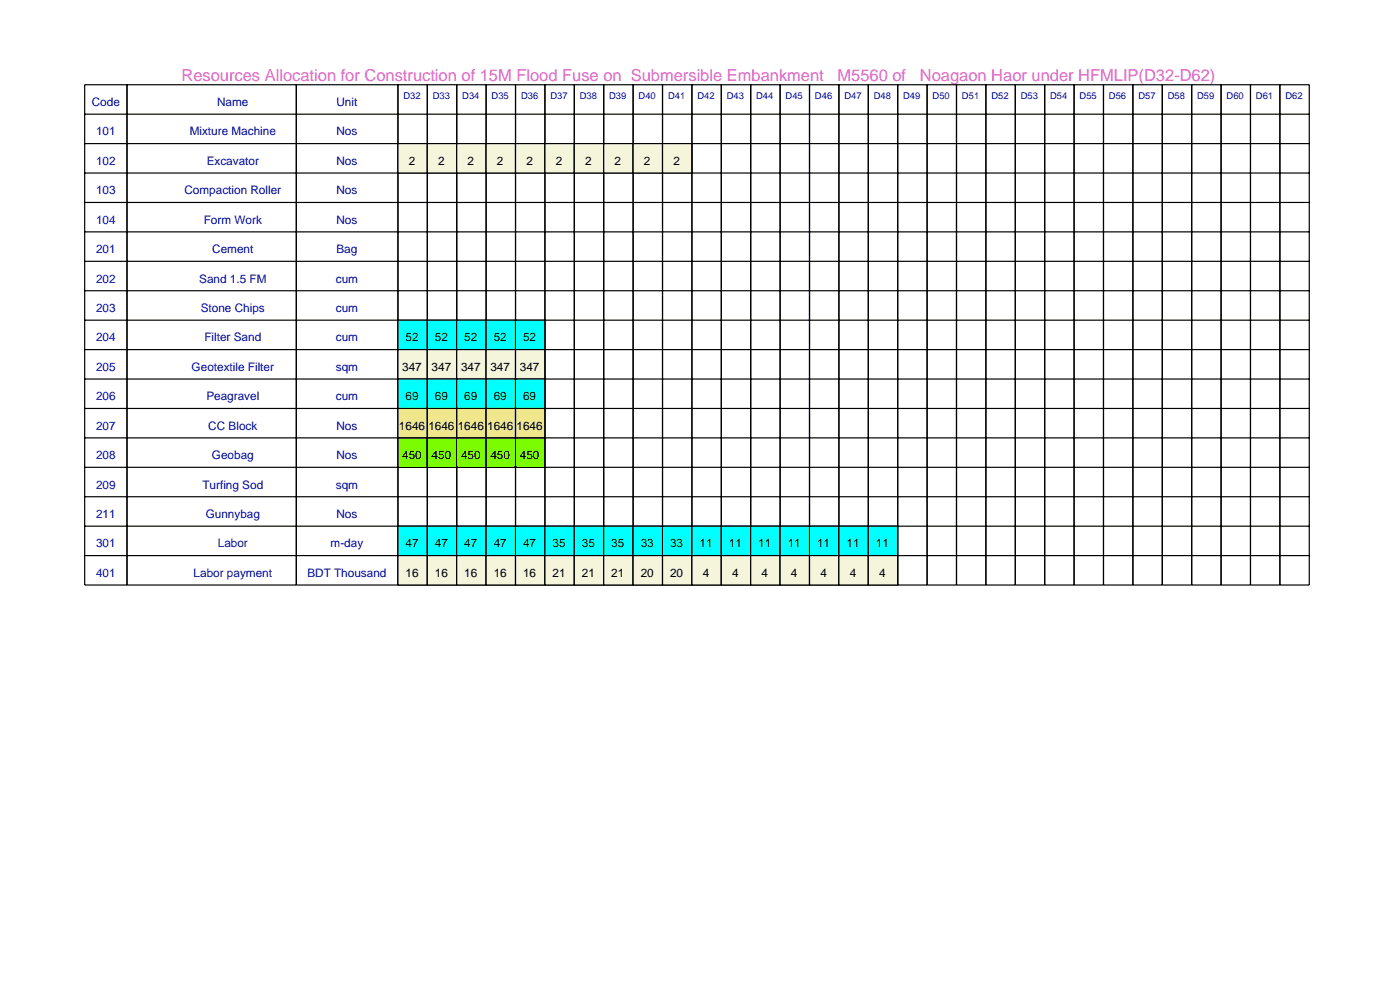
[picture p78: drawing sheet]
<svg xmlns="http://www.w3.org/2000/svg" width="420mm" height="297mm" viewBox="0 0 420 297" stroke-linecap="round" stroke-linejoin="round" font-family="sans-serif">
<defs><g id="words">
<g font-size="4.9" fill="#de5ec4">
<text x="54.5" y="24.1">Resources Allocation for Construction of 15M Flood Fuse on Submersible Embankment</text>
<text x="251.3" y="24.1">M5560 of</text>
<text x="276" y="24.1">Noagaon Haor under HFMLIP(D32-D62)</text>
</g>
<g font-size="3.5" fill="#0000c4">
<text x="27.5" y="31.8">Code</text>
<text x="65.1" y="31.8">Name</text>
<text x="100.9" y="31.8">Unit</text>
<text x="28.8" y="40.6">101</text>
<text x="56.9" y="40.6">Mixture Machine</text>
<text x="100.9" y="40.6">Nos</text>
<text x="28.8" y="49.4">102</text>
<text x="62" y="49.4">Excavator</text>
<text x="100.9" y="49.4">Nos</text>
<text x="28.8" y="58.2">103</text>
<text x="55.3" y="58.2">Compaction Roller</text>
<text x="100.9" y="58.2">Nos</text>
<text x="28.8" y="67">104</text>
<text x="61.1" y="67">Form Work</text>
<text x="100.9" y="67">Nos</text>
<text x="28.8" y="75.8">201</text>
<text x="63.7" y="75.8">Cement</text>
<text x="100.9" y="75.8">Bag</text>
<text x="28.8" y="84.7">202</text>
<text x="59.8" y="84.7">Sand 1.5 FM</text>
<text x="100.7" y="84.7">cum</text>
<text x="28.8" y="93.5">203</text>
<text x="60.2" y="93.5">Stone Chips</text>
<text x="100.7" y="93.5">cum</text>
<text x="28.8" y="102.3">204</text>
<text x="61.3" y="102.3">Filter Sand</text>
<text x="100.7" y="102.3">cum</text>
<text x="28.8" y="111.1">205</text>
<text x="57.5" y="111.1">Geotextile Filter</text>
<text x="100.7" y="111.1">sqm</text>
<text x="28.8" y="119.9">206</text>
<text x="61.9" y="119.9">Peagravel</text>
<text x="100.7" y="119.9">cum</text>
<text x="28.8" y="128.8">207</text>
<text x="62.5" y="128.8">CC Block</text>
<text x="100.9" y="128.8">Nos</text>
<text x="28.8" y="137.6">208</text>
<text x="63.6" y="137.6">Geobag</text>
<text x="100.9" y="137.6">Nos</text>
<text x="28.8" y="146.4">209</text>
<text x="60.7" y="146.4">Turfing Sod</text>
<text x="100.7" y="146.4">sqm</text>
<text x="28.8" y="155.2">211</text>
<text x="61.7" y="155.2">Gunnybag</text>
<text x="100.9" y="155.2">Nos</text>
<text x="28.8" y="164">301</text>
<text x="65.3" y="164">Labor</text>
<text x="99.2" y="164">m-day</text>
<text x="28.8" y="172.9">401</text>
<text x="58.1" y="172.9">Labor payment</text>
<text x="92.2" y="172.9">BDT Thousand</text>
</g>
<g font-size="3.5">
<text x="122.6" y="49.4">2</text>
<text x="131.5" y="49.4">2</text>
<text x="140.3" y="49.4">2</text>
<text x="149.1" y="49.4">2</text>
<text x="157.9" y="49.4">2</text>
<text x="166.7" y="49.4">2</text>
<text x="175.5" y="49.4">2</text>
<text x="184.4" y="49.4">2</text>
<text x="193.2" y="49.4">2</text>
<text x="202" y="49.4">2</text>
<text x="121.7" y="102.3">52</text>
<text x="130.5" y="102.3">52</text>
<text x="139.3" y="102.3">52</text>
<text x="148.1" y="102.3">52</text>
<text x="156.9" y="102.3">52</text>
<text x="120.7" y="111.1">347</text>
<text x="129.5" y="111.1">347</text>
<text x="138.3" y="111.1">347</text>
<text x="147.1" y="111.1">347</text>
<text x="155.9" y="111.1">347</text>
<text x="121.7" y="119.9">69</text>
<text x="130.5" y="119.9">69</text>
<text x="139.3" y="119.9">69</text>
<text x="148.1" y="119.9">69</text>
<text x="156.9" y="119.9">69</text>
<text x="119.7" y="128.8">1646</text>
<text x="128.5" y="128.8">1646</text>
<text x="137.3" y="128.8">1646</text>
<text x="146.1" y="128.8">1646</text>
<text x="155" y="128.8">1646</text>
<text x="120.7" y="137.6">450</text>
<text x="129.5" y="137.6">450</text>
<text x="138.3" y="137.6">450</text>
<text x="147.1" y="137.6">450</text>
<text x="155.9" y="137.6">450</text>
<text x="121.7" y="164">47</text>
<text x="130.5" y="164">47</text>
<text x="139.3" y="164">47</text>
<text x="148.1" y="164">47</text>
<text x="156.9" y="164">47</text>
<text x="165.7" y="164">35</text>
<text x="174.6" y="164">35</text>
<text x="183.4" y="164">35</text>
<text x="192.2" y="164">33</text>
<text x="201" y="164">33</text>
<text x="209.8" y="164">11</text>
<text x="218.7" y="164">11</text>
<text x="227.5" y="164">11</text>
<text x="236.3" y="164">11</text>
<text x="245.1" y="164">11</text>
<text x="253.9" y="164">11</text>
<text x="262.8" y="164">11</text>
<text x="121.7" y="172.9">16</text>
<text x="130.5" y="172.9">16</text>
<text x="139.3" y="172.9">16</text>
<text x="148.1" y="172.9">16</text>
<text x="156.9" y="172.9">16</text>
<text x="165.7" y="172.9">21</text>
<text x="174.6" y="172.9">21</text>
<text x="183.4" y="172.9">21</text>
<text x="192.2" y="172.9">20</text>
<text x="201" y="172.9">20</text>
<text x="210.8" y="172.9">4</text>
<text x="219.6" y="172.9">4</text>
<text x="228.5" y="172.9">4</text>
<text x="237.3" y="172.9">4</text>
<text x="246.1" y="172.9">4</text>
<text x="254.9" y="172.9">4</text>
<text x="263.7" y="172.9">4</text>
</g>
<g font-size="2.8" fill="#0000c4">
<text x="121" y="29.6">D32</text>
<text x="129.8" y="29.6">D33</text>
<text x="138.7" y="29.6">D34</text>
<text x="147.5" y="29.6">D35</text>
<text x="156.3" y="29.6">D36</text>
<text x="165.1" y="29.6">D37</text>
<text x="173.9" y="29.6">D38</text>
<text x="182.8" y="29.6">D39</text>
<text x="191.6" y="29.6">D40</text>
<text x="200.4" y="29.6">D41</text>
<text x="209.2" y="29.6">D42</text>
<text x="218" y="29.6">D43</text>
<text x="226.9" y="29.6">D44</text>
<text x="235.7" y="29.6">D45</text>
<text x="244.5" y="29.6">D46</text>
<text x="253.3" y="29.6">D47</text>
<text x="262.1" y="29.6">D48</text>
<text x="271" y="29.6">D49</text>
<text x="279.8" y="29.6">D50</text>
<text x="288.6" y="29.6">D51</text>
<text x="297.4" y="29.6">D52</text>
<text x="306.2" y="29.6">D53</text>
<text x="315.1" y="29.6">D54</text>
<text x="323.9" y="29.6">D55</text>
<text x="332.7" y="29.6">D56</text>
<text x="341.5" y="29.6">D57</text>
<text x="350.3" y="29.6">D58</text>
<text x="359.2" y="29.6">D59</text>
<text x="368" y="29.6">D60</text>
<text x="376.8" y="29.6">D61</text>
<text x="385.6" y="29.6">D62</text>
</g>
</g></defs>
<g fill="none" stroke="#000" stroke-width=".35">
<path d="M25.4 25.4h102.8v149.9h-102.8zM25.4 34.2h102.8M38.1 25.4v149.9M88.9 25.4v149.9M119.4 25.4v149.9M25.4 43h102.8M25.4 51.9h102.8M25.4 60.7h102.8M25.4 69.5h102.8M25.4 78.3h102.8M25.4 87.1h102.8M25.4 96h102.8"/>
<path d="M25.4 104.8h102.8M25.4 113.6h102.8M25.4 122.4h102.8M25.4 131.2h102.8M25.4 140.1h102.8M25.4 148.9h102.8M25.4 157.7h102.8M25.4 166.5h102.8"/>
</g>
<path d="M119.4 43h8.8v8.9h-8.8z" fill-rule="evenodd" fill="#f5f5dc" stroke="#000" stroke-width=".35"/>
<path d="M119.4 96h8.8v8.8h-8.8z" fill-rule="evenodd" fill="#0ff" stroke="#000" stroke-width=".35"/>
<path d="M119.4 104.8h8.8v8.8h-8.8z" fill-rule="evenodd" fill="#f5f5dc" stroke="#000" stroke-width=".35"/>
<path d="M119.4 113.6h8.8v8.8h-8.8z" fill-rule="evenodd" fill="#0ff" stroke="#000" stroke-width=".35"/>
<path d="M119.4 122.4h8.8v8.8h-8.8z" fill-rule="evenodd" fill="#f0e68c" stroke="#000" stroke-width=".35"/>
<path d="M119.4 131.2h8.8v8.9h-8.8z" fill-rule="evenodd" fill="#7cfc00" stroke="#000" stroke-width=".35"/>
<path d="M119.4 157.7h8.8v8.8h-8.8z" fill-rule="evenodd" fill="#0ff" stroke="#000" stroke-width=".35"/>
<path d="M119.4 166.5h8.8v8.8h-8.8z" fill-rule="evenodd" fill="#f5f5dc" stroke="#000" stroke-width=".35"/>
<g fill="none" stroke="#000" stroke-width=".35">
<path d="M128.2 25.4h8.8v149.9h-8.8zM128.2 34.2h8.8M128.2 43h8.8M128.2 51.9h8.8M128.2 60.7h8.8M128.2 69.5h8.8M128.2 78.3h8.8M128.2 87.1h8.8M128.2 96h8.8M128.2 104.8h8.8M128.2 113.6h8.8M128.2 122.4h8.8"/>
<path d="M128.2 131.2h8.8M128.2 140.1h8.8M128.2 148.9h8.8M128.2 157.7h8.8M128.2 166.5h8.8"/>
</g>
<path d="M128.2 43h8.8v8.9h-8.8z" fill-rule="evenodd" fill="#f5f5dc" stroke="#000" stroke-width=".35"/>
<path d="M128.2 96h8.8v8.8h-8.8z" fill-rule="evenodd" fill="#0ff" stroke="#000" stroke-width=".35"/>
<path d="M128.2 104.8h8.8v8.8h-8.8z" fill-rule="evenodd" fill="#f5f5dc" stroke="#000" stroke-width=".35"/>
<path d="M128.2 113.6h8.8v8.8h-8.8z" fill-rule="evenodd" fill="#0ff" stroke="#000" stroke-width=".35"/>
<path d="M128.2 122.4h8.8v8.8h-8.8z" fill-rule="evenodd" fill="#f0e68c" stroke="#000" stroke-width=".35"/>
<path d="M128.2 131.2h8.8v8.9h-8.8z" fill-rule="evenodd" fill="#7cfc00" stroke="#000" stroke-width=".35"/>
<path d="M128.2 157.7h8.8v8.8h-8.8z" fill-rule="evenodd" fill="#0ff" stroke="#000" stroke-width=".35"/>
<path d="M128.2 166.5h8.8v8.8h-8.8z" fill-rule="evenodd" fill="#f5f5dc" stroke="#000" stroke-width=".35"/>
<g fill="none" stroke="#000" stroke-width=".35">
<path d="M137 25.4h8.8v149.9h-8.8zM137 34.2h8.8M137 43h8.8M137 51.9h8.8M137 60.7h8.8M137 69.5h8.8M137 78.3h8.8M137 87.1h8.8M137 96h8.8M137 104.8h8.8M137 113.6h8.8M137 122.4h8.8"/>
<path d="M137 131.2h8.8M137 140.1h8.8M137 148.9h8.8M137 157.7h8.8M137 166.5h8.8"/>
</g>
<path d="M137 43h8.8v8.9h-8.8z" fill-rule="evenodd" fill="#f5f5dc" stroke="#000" stroke-width=".35"/>
<path d="M137 96h8.8v8.8h-8.8z" fill-rule="evenodd" fill="#0ff" stroke="#000" stroke-width=".35"/>
<path d="M137 104.8h8.8v8.8h-8.8z" fill-rule="evenodd" fill="#f5f5dc" stroke="#000" stroke-width=".35"/>
<path d="M137 113.6h8.8v8.8h-8.8z" fill-rule="evenodd" fill="#0ff" stroke="#000" stroke-width=".35"/>
<path d="M137 122.4h8.8v8.8h-8.8z" fill-rule="evenodd" fill="#f0e68c" stroke="#000" stroke-width=".35"/>
<path d="M137 131.2h8.8v8.9h-8.8z" fill-rule="evenodd" fill="#7cfc00" stroke="#000" stroke-width=".35"/>
<path d="M137 157.7h8.8v8.8h-8.8z" fill-rule="evenodd" fill="#0ff" stroke="#000" stroke-width=".35"/>
<path d="M137 166.5h8.8v8.8h-8.8z" fill-rule="evenodd" fill="#f5f5dc" stroke="#000" stroke-width=".35"/>
<g fill="none" stroke="#000" stroke-width=".35">
<path d="M145.8 25.4h8.9v149.9h-8.9zM145.8 34.2h8.9M145.8 43h8.9M145.8 51.9h8.9M145.8 60.7h8.9M145.8 69.5h8.9M145.8 78.3h8.9M145.8 87.1h8.9M145.8 96h8.9M145.8 104.8h8.9M145.8 113.6h8.9M145.8 122.4h8.9"/>
<path d="M145.8 131.2h8.9M145.8 140.1h8.9M145.8 148.9h8.9M145.8 157.7h8.9M145.8 166.5h8.9"/>
</g>
<path d="M145.8 43h8.9v8.9h-8.9z" fill-rule="evenodd" fill="#f5f5dc" stroke="#000" stroke-width=".35"/>
<path d="M145.8 96h8.9v8.8h-8.9z" fill-rule="evenodd" fill="#0ff" stroke="#000" stroke-width=".35"/>
<path d="M145.8 104.8h8.9v8.8h-8.9z" fill-rule="evenodd" fill="#f5f5dc" stroke="#000" stroke-width=".35"/>
<path d="M145.8 113.6h8.9v8.8h-8.9z" fill-rule="evenodd" fill="#0ff" stroke="#000" stroke-width=".35"/>
<path d="M145.8 122.4h8.9v8.8h-8.9z" fill-rule="evenodd" fill="#f0e68c" stroke="#000" stroke-width=".35"/>
<path d="M145.8 131.2h8.9v8.9h-8.9z" fill-rule="evenodd" fill="#7cfc00" stroke="#000" stroke-width=".35"/>
<path d="M145.8 157.7h8.9v8.8h-8.9z" fill-rule="evenodd" fill="#0ff" stroke="#000" stroke-width=".35"/>
<path d="M145.8 166.5h8.9v8.8h-8.9z" fill-rule="evenodd" fill="#f5f5dc" stroke="#000" stroke-width=".35"/>
<g fill="none" stroke="#000" stroke-width=".35">
<path d="M154.7 25.4h8.8v149.9h-8.8zM154.7 34.2h8.8M154.7 43h8.8M154.7 51.9h8.8M154.7 60.7h8.8M154.7 69.5h8.8M154.7 78.3h8.8M154.7 87.1h8.8M154.7 96h8.8M154.7 104.8h8.8M154.7 113.6h8.8M154.7 122.4h8.8"/>
<path d="M154.7 131.2h8.8M154.7 140.1h8.8M154.7 148.9h8.8M154.7 157.7h8.8M154.7 166.5h8.8"/>
</g>
<path d="M154.7 43h8.8v8.9h-8.8z" fill-rule="evenodd" fill="#f5f5dc" stroke="#000" stroke-width=".35"/>
<path d="M154.7 96h8.8v8.8h-8.8z" fill-rule="evenodd" fill="#0ff" stroke="#000" stroke-width=".35"/>
<path d="M154.7 104.8h8.8v8.8h-8.8z" fill-rule="evenodd" fill="#f5f5dc" stroke="#000" stroke-width=".35"/>
<path d="M154.7 113.6h8.8v8.8h-8.8z" fill-rule="evenodd" fill="#0ff" stroke="#000" stroke-width=".35"/>
<path d="M154.7 122.4h8.8v8.8h-8.8z" fill-rule="evenodd" fill="#f0e68c" stroke="#000" stroke-width=".35"/>
<path d="M154.7 131.2h8.8v8.9h-8.8z" fill-rule="evenodd" fill="#7cfc00" stroke="#000" stroke-width=".35"/>
<path d="M154.7 157.7h8.8v8.8h-8.8z" fill-rule="evenodd" fill="#0ff" stroke="#000" stroke-width=".35"/>
<path d="M154.7 166.5h8.8v8.8h-8.8z" fill-rule="evenodd" fill="#f5f5dc" stroke="#000" stroke-width=".35"/>
<g fill="none" stroke="#000" stroke-width=".35">
<path d="M163.5 25.4h8.8v149.9h-8.8zM163.5 34.2h8.8M163.5 43h8.8M163.5 51.9h8.8M163.5 60.7h8.8M163.5 69.5h8.8M163.5 78.3h8.8M163.5 87.1h8.8M163.5 96h8.8M163.5 104.8h8.8M163.5 113.6h8.8M163.5 122.4h8.8"/>
<path d="M163.5 131.2h8.8M163.5 140.1h8.8M163.5 148.9h8.8M163.5 157.7h8.8M163.5 166.5h8.8"/>
</g>
<path d="M163.5 43h8.8v8.9h-8.8z" fill-rule="evenodd" fill="#f5f5dc" stroke="#000" stroke-width=".35"/>
<path d="M163.5 157.7h8.8v8.8h-8.8z" fill-rule="evenodd" fill="#0ff" stroke="#000" stroke-width=".35"/>
<path d="M163.5 166.5h8.8v8.8h-8.8z" fill-rule="evenodd" fill="#f5f5dc" stroke="#000" stroke-width=".35"/>
<g fill="none" stroke="#000" stroke-width=".35">
<path d="M172.3 25.4h8.8v149.9h-8.8zM172.3 34.2h8.8M172.3 43h8.8M172.3 51.9h8.8M172.3 60.7h8.8M172.3 69.5h8.8M172.3 78.3h8.8M172.3 87.1h8.8M172.3 96h8.8M172.3 104.8h8.8M172.3 113.6h8.8M172.3 122.4h8.8"/>
<path d="M172.3 131.2h8.8M172.3 140.1h8.8M172.3 148.9h8.8M172.3 157.7h8.8M172.3 166.5h8.8"/>
</g>
<path d="M172.3 43h8.8v8.9h-8.8z" fill-rule="evenodd" fill="#f5f5dc" stroke="#000" stroke-width=".35"/>
<path d="M172.3 157.7h8.8v8.8h-8.8z" fill-rule="evenodd" fill="#0ff" stroke="#000" stroke-width=".35"/>
<path d="M172.3 166.5h8.8v8.8h-8.8z" fill-rule="evenodd" fill="#f5f5dc" stroke="#000" stroke-width=".35"/>
<g fill="none" stroke="#000" stroke-width=".35">
<path d="M181.1 25.4h8.8v149.9h-8.8zM181.1 34.2h8.8M181.1 43h8.8M181.1 51.9h8.8M181.1 60.7h8.8M181.1 69.5h8.8M181.1 78.3h8.8M181.1 87.1h8.8M181.1 96h8.8M181.1 104.8h8.8M181.1 113.6h8.8M181.1 122.4h8.8"/>
<path d="M181.1 131.2h8.8M181.1 140.1h8.8M181.1 148.9h8.8M181.1 157.7h8.8M181.1 166.5h8.8"/>
</g>
<path d="M181.1 43h8.8v8.9h-8.8z" fill-rule="evenodd" fill="#f5f5dc" stroke="#000" stroke-width=".35"/>
<path d="M181.1 157.7h8.8v8.8h-8.8z" fill-rule="evenodd" fill="#0ff" stroke="#000" stroke-width=".35"/>
<path d="M181.1 166.5h8.8v8.8h-8.8z" fill-rule="evenodd" fill="#f5f5dc" stroke="#000" stroke-width=".35"/>
<g fill="none" stroke="#000" stroke-width=".35">
<path d="M189.9 25.4h8.9v149.9h-8.9zM189.9 34.2h8.9M189.9 43h8.9M189.9 51.9h8.9M189.9 60.7h8.9M189.9 69.5h8.9M189.9 78.3h8.9M189.9 87.1h8.9M189.9 96h8.9M189.9 104.8h8.9M189.9 113.6h8.9M189.9 122.4h8.9"/>
<path d="M189.9 131.2h8.9M189.9 140.1h8.9M189.9 148.9h8.9M189.9 157.7h8.9M189.9 166.5h8.9"/>
</g>
<path d="M189.9 43h8.9v8.9h-8.9z" fill-rule="evenodd" fill="#f5f5dc" stroke="#000" stroke-width=".35"/>
<path d="M189.9 157.7h8.9v8.8h-8.9z" fill-rule="evenodd" fill="#0ff" stroke="#000" stroke-width=".35"/>
<path d="M189.9 166.5h8.9v8.8h-8.9z" fill-rule="evenodd" fill="#f5f5dc" stroke="#000" stroke-width=".35"/>
<g fill="none" stroke="#000" stroke-width=".35">
<path d="M198.8 25.4h8.8v149.9h-8.8zM198.8 34.2h8.8M198.8 43h8.8M198.8 51.9h8.8M198.8 60.7h8.8M198.8 69.5h8.8M198.8 78.3h8.8M198.8 87.1h8.8M198.8 96h8.8M198.8 104.8h8.8M198.8 113.6h8.8M198.8 122.4h8.8"/>
<path d="M198.8 131.2h8.8M198.8 140.1h8.8M198.8 148.9h8.8M198.8 157.7h8.8M198.8 166.5h8.8"/>
</g>
<path d="M198.8 43h8.8v8.9h-8.8z" fill-rule="evenodd" fill="#f5f5dc" stroke="#000" stroke-width=".35"/>
<path d="M198.8 157.7h8.8v8.8h-8.8z" fill-rule="evenodd" fill="#0ff" stroke="#000" stroke-width=".35"/>
<path d="M198.8 166.5h8.8v8.8h-8.8z" fill-rule="evenodd" fill="#f5f5dc" stroke="#000" stroke-width=".35"/>
<g fill="none" stroke="#000" stroke-width=".35">
<path d="M207.6 25.4h8.8v149.9h-8.8zM207.6 34.2h8.8M207.6 43h8.8M207.6 51.9h8.8M207.6 60.7h8.8M207.6 69.5h8.8M207.6 78.3h8.8M207.6 87.1h8.8M207.6 96h8.8M207.6 104.8h8.8M207.6 113.6h8.8M207.6 122.4h8.8"/>
<path d="M207.6 131.2h8.8M207.6 140.1h8.8M207.6 148.9h8.8M207.6 157.7h8.8M207.6 166.5h8.8"/>
</g>
<path d="M207.6 157.7h8.8v8.8h-8.8z" fill-rule="evenodd" fill="#0ff" stroke="#000" stroke-width=".35"/>
<path d="M207.6 166.5h8.8v8.8h-8.8z" fill-rule="evenodd" fill="#f5f5dc" stroke="#000" stroke-width=".35"/>
<g fill="none" stroke="#000" stroke-width=".35">
<path d="M216.4 25.4h8.8v149.9h-8.8zM216.4 34.2h8.8M216.4 43h8.8M216.4 51.9h8.8M216.4 60.7h8.8M216.4 69.5h8.8M216.4 78.3h8.8M216.4 87.1h8.8M216.4 96h8.8M216.4 104.8h8.8M216.4 113.6h8.8M216.4 122.4h8.8"/>
<path d="M216.4 131.2h8.8M216.4 140.1h8.8M216.4 148.9h8.8M216.4 157.7h8.8M216.4 166.5h8.8"/>
</g>
<path d="M216.4 157.7h8.8v8.8h-8.8z" fill-rule="evenodd" fill="#0ff" stroke="#000" stroke-width=".35"/>
<path d="M216.4 166.5h8.8v8.8h-8.8z" fill-rule="evenodd" fill="#f5f5dc" stroke="#000" stroke-width=".35"/>
<g fill="none" stroke="#000" stroke-width=".35">
<path d="M225.2 25.4h8.8v149.9h-8.8zM225.2 34.2h8.8M225.2 43h8.8M225.2 51.9h8.8M225.2 60.7h8.8M225.2 69.5h8.8M225.2 78.3h8.8M225.2 87.1h8.8M225.2 96h8.8M225.2 104.8h8.8M225.2 113.6h8.8M225.2 122.4h8.8"/>
<path d="M225.2 131.2h8.8M225.2 140.1h8.8M225.2 148.9h8.8M225.2 157.7h8.8M225.2 166.5h8.8"/>
</g>
<path d="M225.2 157.7h8.8v8.8h-8.8z" fill-rule="evenodd" fill="#0ff" stroke="#000" stroke-width=".35"/>
<path d="M225.2 166.5h8.8v8.8h-8.8z" fill-rule="evenodd" fill="#f5f5dc" stroke="#000" stroke-width=".35"/>
<g fill="none" stroke="#000" stroke-width=".35">
<path d="M234 25.4h8.9v149.9h-8.9zM234 34.2h8.9M234 43h8.9M234 51.9h8.9M234 60.7h8.9M234 69.5h8.9M234 78.3h8.9M234 87.1h8.9M234 96h8.9M234 104.8h8.9M234 113.6h8.9M234 122.4h8.9"/>
<path d="M234 131.2h8.9M234 140.1h8.9M234 148.9h8.9M234 157.7h8.9M234 166.5h8.9"/>
</g>
<path d="M234 157.7h8.9v8.8h-8.9z" fill-rule="evenodd" fill="#0ff" stroke="#000" stroke-width=".35"/>
<path d="M234 166.5h8.9v8.8h-8.9z" fill-rule="evenodd" fill="#f5f5dc" stroke="#000" stroke-width=".35"/>
<g fill="none" stroke="#000" stroke-width=".35">
<path d="M242.9 25.4h8.8v149.9h-8.8zM242.9 34.2h8.8M242.9 43h8.8M242.9 51.9h8.8M242.9 60.7h8.8M242.9 69.5h8.8M242.9 78.3h8.8M242.9 87.1h8.8M242.9 96h8.8M242.9 104.8h8.8M242.9 113.6h8.8M242.9 122.4h8.8"/>
<path d="M242.9 131.2h8.8M242.9 140.1h8.8M242.9 148.9h8.8M242.9 157.7h8.8M242.9 166.5h8.8"/>
</g>
<path d="M242.9 157.7h8.8v8.8h-8.8z" fill-rule="evenodd" fill="#0ff" stroke="#000" stroke-width=".35"/>
<path d="M242.9 166.5h8.8v8.8h-8.8z" fill-rule="evenodd" fill="#f5f5dc" stroke="#000" stroke-width=".35"/>
<g fill="none" stroke="#000" stroke-width=".35">
<path d="M251.7 25.4h8.8v149.9h-8.8zM251.7 34.2h8.8M251.7 43h8.8M251.7 51.9h8.8M251.7 60.7h8.8M251.7 69.5h8.8M251.7 78.3h8.8M251.7 87.1h8.8M251.7 96h8.8M251.7 104.8h8.8M251.7 113.6h8.8M251.7 122.4h8.8"/>
<path d="M251.7 131.2h8.8M251.7 140.1h8.8M251.7 148.9h8.8M251.7 157.7h8.8M251.7 166.5h8.8"/>
</g>
<path d="M251.7 157.7h8.8v8.8h-8.8z" fill-rule="evenodd" fill="#0ff" stroke="#000" stroke-width=".35"/>
<path d="M251.7 166.5h8.8v8.8h-8.8z" fill-rule="evenodd" fill="#f5f5dc" stroke="#000" stroke-width=".35"/>
<g fill="none" stroke="#000" stroke-width=".35">
<path d="M260.5 25.4h8.8v149.9h-8.8zM260.5 34.2h8.8M260.5 43h8.8M260.5 51.9h8.8M260.5 60.7h8.8M260.5 69.5h8.8M260.5 78.3h8.8M260.5 87.1h8.8M260.5 96h8.8M260.5 104.8h8.8M260.5 113.6h8.8M260.5 122.4h8.8"/>
<path d="M260.5 131.2h8.8M260.5 140.1h8.8M260.5 148.9h8.8M260.5 157.7h8.8M260.5 166.5h8.8"/>
</g>
<path d="M260.5 157.7h8.8v8.8h-8.8z" fill-rule="evenodd" fill="#0ff" stroke="#000" stroke-width=".35"/>
<path d="M260.5 166.5h8.8v8.8h-8.8z" fill-rule="evenodd" fill="#f5f5dc" stroke="#000" stroke-width=".35"/>
<g fill="none" stroke="#000" stroke-width=".35">
<path d="M269.3 25.4h123.5v149.9h-123.5zM269.3 34.2h123.5M278.1 25.4v149.9M286.9 25.4v149.9M295.8 25.4v149.9M304.6 25.4v149.9M313.4 25.4v149.9M322.2 25.4v149.9M331 25.4v149.9M339.9 25.4v149.9M348.7 25.4v149.9M357.5 25.4v149.9"/>
<path d="M366.3 25.4v149.9M375.1 25.4v149.9M384 25.4v149.9M269.3 43h123.5M269.3 51.9h123.5M269.3 60.7h123.5M269.3 69.5h123.5M269.3 78.3h123.5M269.3 87.1h123.5M269.3 96h123.5M269.3 104.8h123.5M269.3 113.6h123.5"/>
<path d="M269.3 122.4h123.5M269.3 131.2h123.5M269.3 140.1h123.5M269.3 148.9h123.5M269.3 157.7h123.5M269.3 166.5h123.5"/>
</g>
<use href="#words"/>
</svg>
